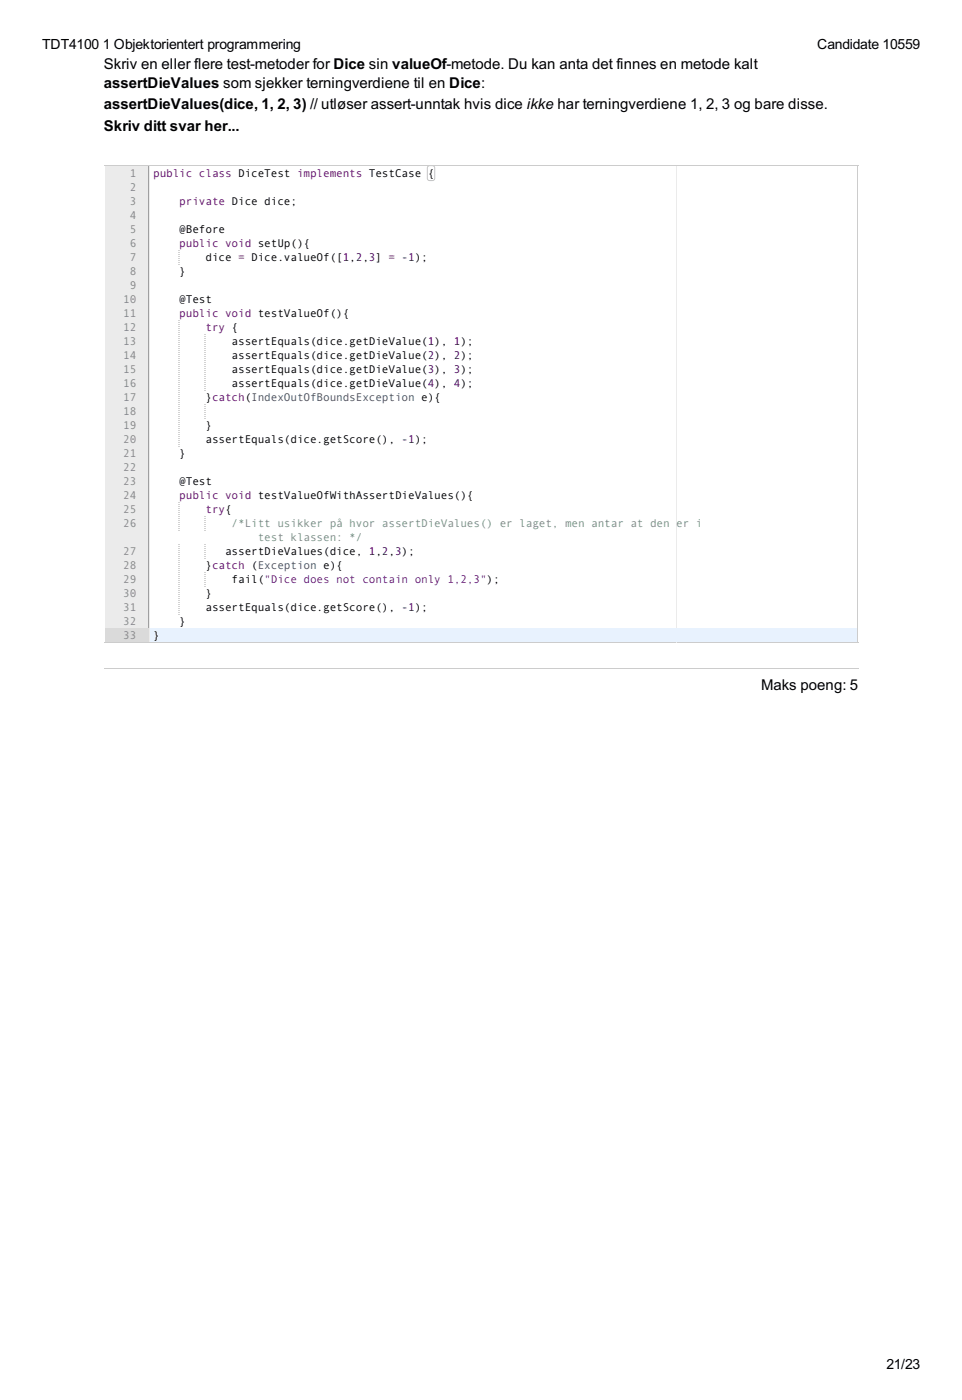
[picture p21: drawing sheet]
<svg xmlns="http://www.w3.org/2000/svg" width="363mm" height="529mm" viewBox="0 0 363 529" stroke-linecap="round" stroke-linejoin="round" font-family="sans-serif">
<defs><g id="words">
<g font-size="5.6">
<text x="39.2" y="26.1">Skriv en eller flere test-metoder for Dice sin valueOf-metode. Du kan anta det finnes en metode kalt</text>
<text x="39.2" y="33.2">assertDieValues som sjekker terningverdiene til en Dice:</text>
<text x="39.2" y="41.3">assertDieValues(dice, 1, 2, 3) // utløser assert-unntak hvis dice ikke har terningverdiene 1, 2, 3 og bare disse.</text>
<text x="39.2" y="49.4">Skriv ditt svar her...</text>
<text x="287.5" y="260.7">Maks poeng: 5</text>
</g>
<g font-size="5.3">
<text x="15.9" y="18.3">TDT4100</text>
<text x="38.8" y="18.3">1 Objektorientert programmering</text>
<text x="308.7" y="18.3">Candidate 10559</text>
<text x="334.8" y="517.5">21/23</text>
</g>
<g font-size="4.2" fill="#888">
<text x="49" y="67">1</text>
<text x="49" y="72.3">2</text>
<text x="49" y="77.6">3</text>
<text x="49" y="82.9">4</text>
<text x="49" y="88.2">5</text>
<text x="49" y="93.5">6</text>
<text x="49" y="98.8">7</text>
<text x="49" y="104.1">8</text>
<text x="49" y="109.4">9</text>
<text x="46.6" y="114.7">10</text>
<text x="46.6" y="119.9">11</text>
<text x="46.6" y="125.2">12</text>
<text x="46.6" y="130.5">13</text>
<text x="46.6" y="135.8">14</text>
<text x="46.6" y="141.1">15</text>
<text x="46.6" y="146.4">16</text>
<text x="46.6" y="151.7">17</text>
<text x="46.6" y="157">18</text>
<text x="46.6" y="162.3">19</text>
<text x="46.6" y="167.6">20</text>
<text x="46.6" y="172.9">21</text>
<text x="46.6" y="178.2">22</text>
<text x="46.6" y="183.4">23</text>
<text x="46.6" y="188.7">24</text>
<text x="46.6" y="194">25</text>
<text x="46.6" y="199.3">26</text>
<text x="46.6" y="209.9">27</text>
<text x="46.6" y="215.2">28</text>
<text x="46.6" y="220.5">29</text>
<text x="46.6" y="225.8">30</text>
<text x="46.6" y="231.1">31</text>
<text x="46.6" y="236.4">32</text>
<text x="46.6" y="241.7">33</text>
</g>
<g font-size="4.2" fill="#7f0055">
<text x="57.9" y="67">public class DiceTest implements TestCase</text>
<text x="67.7" y="77.6">private Dice dice;</text>
<text x="67.7" y="93.5">public void setUp(){</text>
<text x="67.7" y="119.9">public void testValueOf(){</text>
<text x="77.6" y="125.2">try {</text>
<text x="67.7" y="188.7">public void testValueOfWithAssertDieValues(){</text>
<text x="77.6" y="194">try{</text>
</g>
<g font-size="4.2">
<text x="161.6" y="67">{</text>
<text x="67.7" y="88.2">@Before</text>
<text x="77.6" y="98.8">dice = Dice.valueOf([1,2,3] = -1);</text>
<text x="67.7" y="104.1">}</text>
<text x="67.7" y="114.7">@Test</text>
<text x="87.5" y="130.5">assertEquals(dice.getDieValue(1), 1);</text>
<text x="87.5" y="135.8">assertEquals(dice.getDieValue(2), 2);</text>
<text x="87.5" y="141.1">assertEquals(dice.getDieValue(3), 3);</text>
<text x="87.5" y="146.4">assertEquals(dice.getDieValue(4), 4);</text>
<text x="77.6" y="151.7">}catch(IndexOutOfBoundsException e){</text>
<text x="77.6" y="162.3">}</text>
<text x="77.6" y="167.6">assertEquals(dice.getScore(), -1);</text>
<text x="67.7" y="172.9">}</text>
<text x="67.7" y="183.4">@Test</text>
<text x="85" y="209.9">assertDieValues(dice, 1,2,3);</text>
<text x="77.6" y="215.2">}catch (Exception e){</text>
<text x="87.5" y="220.5">fail(&quot;Dice does not contain only 1,2,3&quot;);</text>
<text x="77.6" y="225.8">}</text>
<text x="77.6" y="231.1">assertEquals(dice.getScore(), -1);</text>
<text x="67.7" y="236.4">}</text>
<text x="57.9" y="241.7">}</text>
</g>
<g font-size="4.2" fill="#719682">
<text x="87.5" y="199.3">/*Litt usikker på hvor assertDieValues() er laget, men antar at den</text>
<text x="255.4" y="199.3">er i</text>
<text x="97.4" y="204.6">test klassen: */</text>
</g>
</g></defs>
<path d="M39.2 62.6h285M39.3 62.4v180.7M324 62.4v180.7M39.2 242.9h285" fill="none" stroke="#ccc" stroke-width=".38"/>
<g fill="#fff">
<path d="M39.5 62.8h284.3v179.9h-284.3z"/>
<path d="M56.4 62.8h267.4v179.9h-267.4z"/>
</g>
<path d="M39.2 252.8h285" fill="none" stroke="#ccc" stroke-width=".38"/>
<path d="M255.6 62.8v180" fill="none" stroke="#ebebeb" stroke-width=".38"/>
<path d="M56.4 237.4h267.4v5.3h-267.4z" fill="#e8f2fe"/>
<path d="M161.4 62.9l2.3-.2a.62 .62 0 0 1 .7 .8l-.1 4.2-.6 .7h-1.8l-.5-.4-.2-.6zM161.8 63l1.5-.2 .7 .4v4.2l-.4 .6-1.3 .1-.7-.4v-4.2z" fill-rule="evenodd" fill="#c0c0c0"/>
<path d="M67.6 94.5v5.3M67.6 121v47.6M77.4 126.3v21.2M77.4 152.8v5.2M67.6 189.8v10.6M77.4 195.1v5.3M67.6 205.7v26.4M77.4 205.7v5.3M77.4 216.3v5.2" fill="none" stroke="#000" stroke-width=".38"/>
<path d="M39.5 62.8h16.9v179.9h-16.9z" fill="#ebebeb"/>
<path d="M56.3 62.8v179.9" fill="none" stroke="#9f9f9f" stroke-width=".38"/>
<path d="M39.5 237.4h16.6v5.3h-16.6z" fill="#dadada"/>
<use href="#words"/>
</svg>
